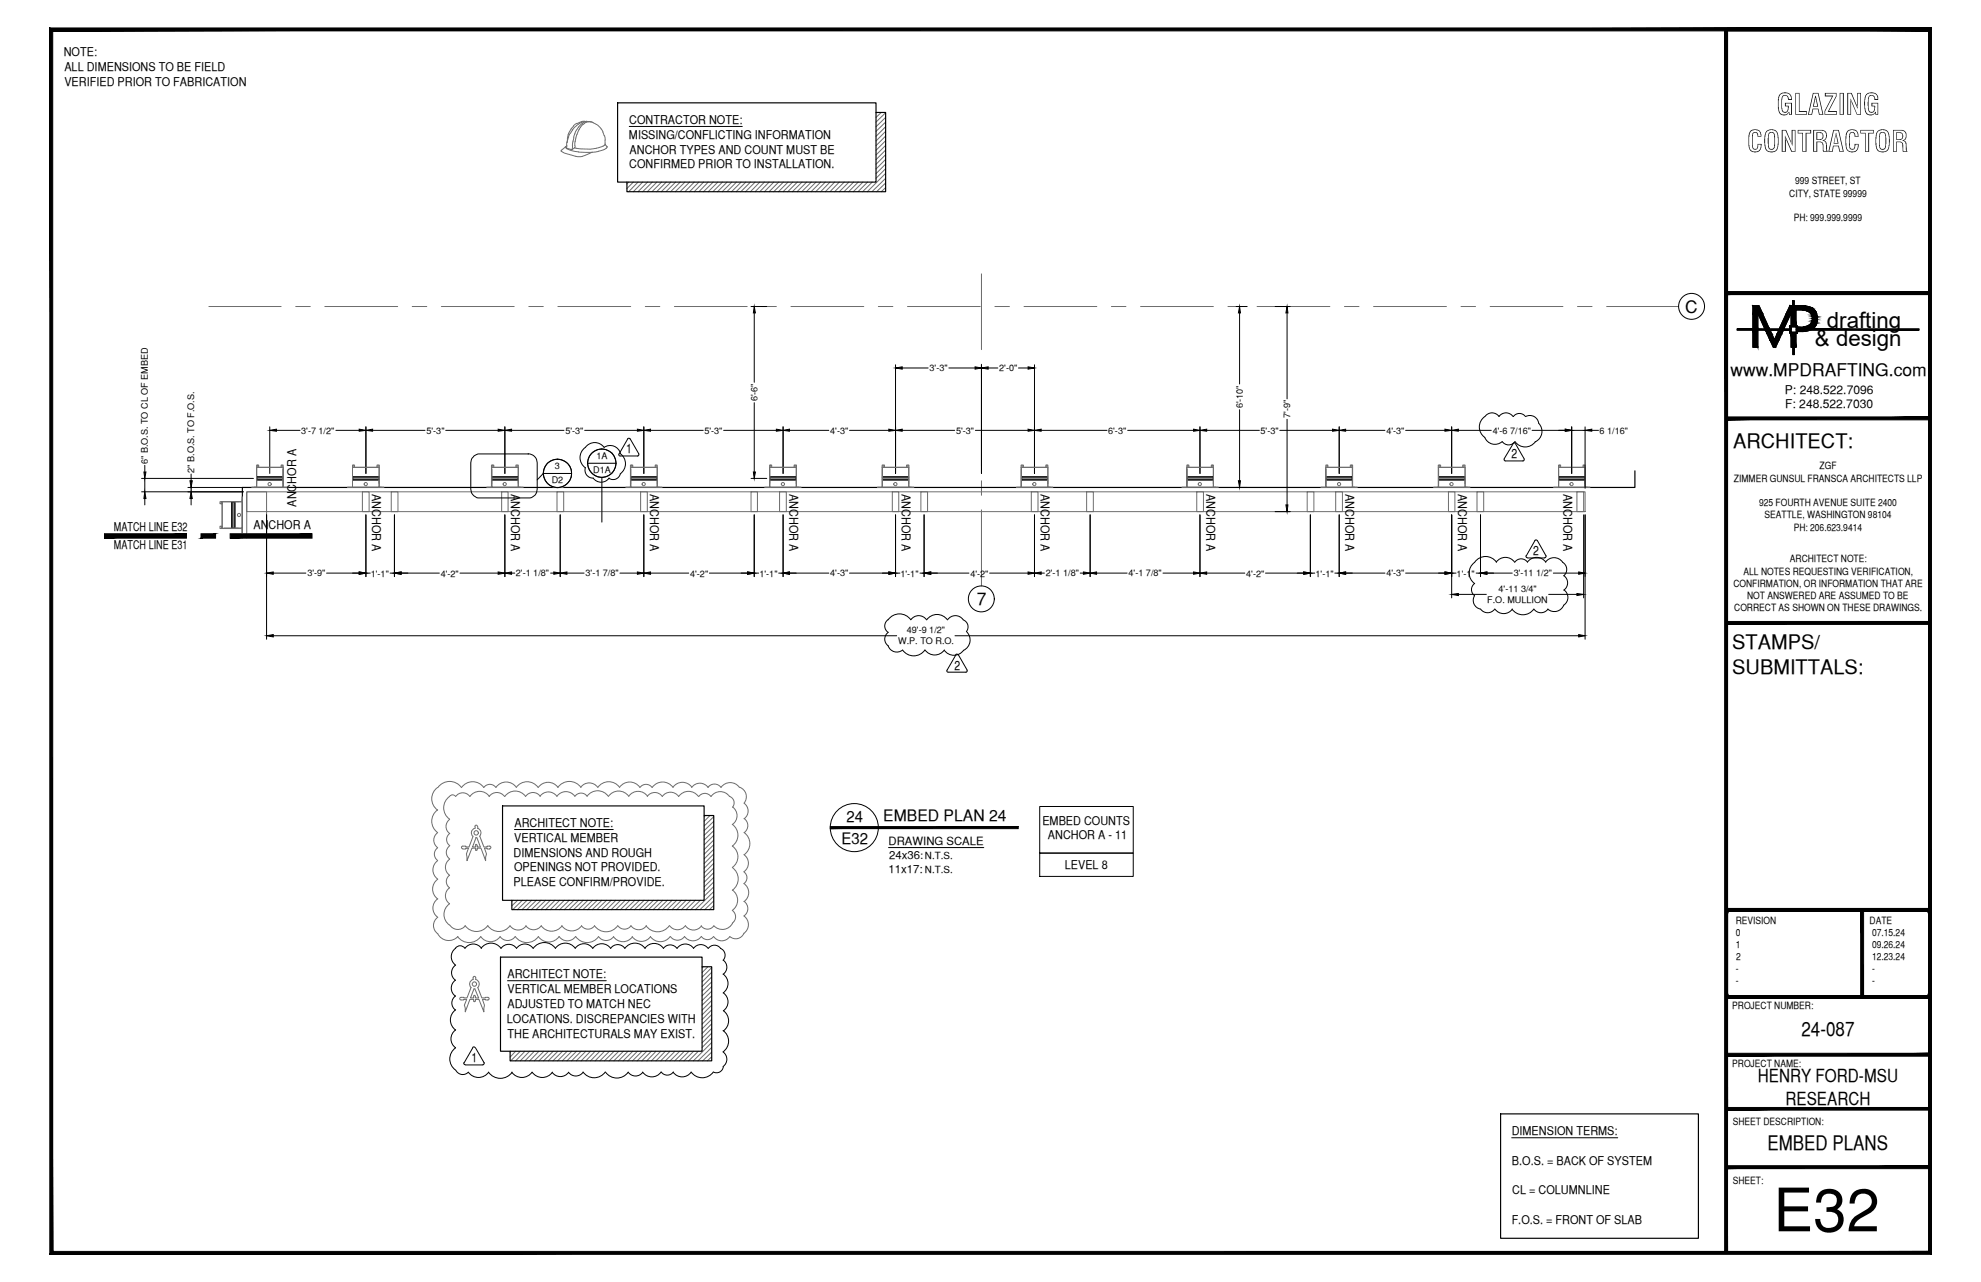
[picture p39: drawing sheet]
<svg xmlns="http://www.w3.org/2000/svg" width="432mm" height="279mm" viewBox="0 0 432 279" stroke-linecap="round" stroke-linejoin="round" font-family="sans-serif">
<defs><g id="words">
<text font-size="13.1" x="386.5" y="268.4">E32</text>
<g font-size="6.3">
<text x="387.2" y="25">GLAZING</text>
<text x="380.8" y="33.1">CONTRACTOR</text>
</g>
<g font-size="4.9">
<text x="398.2" y="71.5">drafting</text>
<text x="395.6" y="75.5">&amp; design</text>
</g>
<g font-size="4.4">
<text x="377.8" y="97.5">ARCHITECT:</text>
<text x="377.6" y="141.5">STAMPS/</text>
<text x="377.6" y="146.9">SUBMITTALS:</text>
<text x="392.7" y="225.8">24-087</text>
<text x="385.3" y="250.7">EMBED PLANS</text>
</g>
<g font-size="3.9">
<text x="383.2" y="235.9">HENRY FORD-MSU</text>
<text x="389.2" y="240.7">RESEARCH</text>
</g>
<g font-size="3.8">
<text x="367.3" y="68.1">C</text>
<text x="377.2" y="82">www.MPDRAFTING.com</text>
<text x="212.9" y="131.9">7</text>
</g>
<g font-size="3.4">
<text x="184.5" y="179.1">24</text>
<text x="192.5" y="178.9">EMBED PLAN 24</text>
<text x="183.5" y="183.9">E32</text>
</g>
<g font-size="2.8">
<text x="136.5" y="98.8">1</text>
<text x="329.4" y="99.9">2</text>
<text x="334.2" y="121">2</text>
<text x="208" y="145.9">2</text>
<text x="102.7" y="231.5">1</text>
</g>
<g font-size="2.6">
<text x="13.9" y="12.3">NOTE:</text>
<text x="14" y="15.5">ALL DIMENSIONS TO BE FIELD</text>
<text x="14" y="18.7">VERIFIED PRIOR TO FABRICATION</text>
<text x="137.2" y="27">CONTRACTOR NOTE:</text>
<text x="137.1" y="30.2">MISSING/CONFLICTING INFORMATION</text>
<text x="137.2" y="33.5">ANCHOR TYPES AND COUNT MUST BE</text>
<text x="137.2" y="36.7">CONFIRMED PRIOR TO INSTALLATION.</text>
<text x="389.1" y="85.8">P: 248.522.7096</text>
<text x="389.1" y="89">F: 248.522.7030</text>
<text x="81.2" y="107.7" transform="rotate(90 81.2 107.7)">ANCHOR A</text>
<text x="111.4" y="107.7" transform="rotate(90 111.4 107.7)">ANCHOR A</text>
<text x="141.7" y="107.7" transform="rotate(90 141.7 107.7)">ANCHOR A</text>
<text x="172.1" y="107.7" transform="rotate(90 172.1 107.7)">ANCHOR A</text>
<text x="196.6" y="107.7" transform="rotate(90 196.6 107.7)">ANCHOR A</text>
<text x="226.9" y="107.7" transform="rotate(90 226.9 107.7)">ANCHOR A</text>
<text x="263" y="107.7" transform="rotate(90 263 107.7)">ANCHOR A</text>
<text x="293.3" y="107.7" transform="rotate(90 293.3 107.7)">ANCHOR A</text>
<text x="317.8" y="107.7" transform="rotate(90 317.8 107.7)">ANCHOR A</text>
<text x="340.8" y="107.7" transform="rotate(90 340.8 107.7)">ANCHOR A</text>
<text x="64.6" y="110.4" transform="rotate(-90 64.6 110.4)">ANCHOR A</text>
<text x="24.8" y="115.8">MATCH LINE E32</text>
<text x="24.8" y="119.7">MATCH LINE E31</text>
<text x="55.2" y="115.3">ANCHOR A</text>
<text x="227.2" y="179.7">EMBED COUNTS</text>
<text x="112.1" y="183.5">VERTICAL MEMBER</text>
<text x="112.1" y="180.2">ARCHITECT NOTE:</text>
<text x="228.4" y="182.9">ANCHOR A - 11</text>
<text x="112" y="186.7">DIMENSIONS AND ROUGH</text>
<text x="112.1" y="189.9">OPENINGS NOT PROVIDED.</text>
<text x="232.1" y="189.4">LEVEL 8</text>
<text x="112" y="193.2">PLEASE CONFIRM/PROVIDE.</text>
<text x="110.6" y="213.2">ARCHITECT NOTE:</text>
<text x="110.6" y="216.4">VERTICAL MEMBER LOCATIONS</text>
<text x="110.6" y="219.6">ADJUSTED TO MATCH NEC</text>
<text x="110.5" y="222.9">LOCATIONS. DISCREPANCIES WITH</text>
<text x="110.6" y="226.1">THE ARCHITECTURALS MAY EXIST.</text>
<text x="329.5" y="247.3">DIMENSION TERMS:</text>
<text x="329.6" y="253.8">B.O.S. = BACK OF SYSTEM</text>
<text x="329.6" y="260.2">CL = COLUMNLINE</text>
<text x="329.5" y="266.7">F.O.S. = FRONT OF SLAB</text>
</g>
<g font-size="2.5">
<text x="193.7" y="184.1">DRAWING SCALE</text>
<text x="193.7" y="190.2">11x17:</text>
<text x="193.8" y="187.1">24x36:</text>
</g>
<g font-size="2.2">
<text x="391.3" y="40.2">999 STREET, ST</text>
<text x="390" y="42.9">CITY, STATE 99999</text>
<text x="391" y="48.2">PH: 999.999.9999</text>
<text x="378" y="105">ZIMMER GUNSUL FRANSCA ARCHITECTS LLP</text>
<text x="396.6" y="102.3">ZGF</text>
<text x="383.4" y="110.3">925 FOURTH AVENUE SUITE 2400</text>
<text x="384.6" y="113">SEATTLE, WASHINGTON 98104</text>
<text x="391" y="115.6">PH: 206.623.9414</text>
<text x="380" y="125.2">ALL NOTES REQUESTING VERIFICATION,</text>
<text x="390.1" y="122.6">ARCHITECT NOTE:</text>
<text x="377.8" y="127.9">CONFIRMATION, OR INFORMATION THAT ARE</text>
<text x="380.8" y="130.6">NOT ANSWERED ARE ASSUMED TO BE</text>
<text x="378" y="133.2">CORRECT AS SHOWN ON THESE DRAWINGS.</text>
<text x="378.3" y="201.3">REVISION</text>
<text x="378.4" y="204">0</text>
<text x="407.5" y="201.3">DATE</text>
<text x="408" y="204">07.15.24</text>
<text x="378.3" y="206.6">1</text>
<text x="378.5" y="209.2">2</text>
<text x="408" y="206.6">09.26.24</text>
<text x="408" y="209.2">12.23.24</text>
<text x="378.4" y="211.9">-</text>
<text x="378.4" y="214.5">-</text>
<text x="408" y="211.9">-</text>
<text x="408" y="214.5">-</text>
<text x="377.6" y="219.9">PROJECT NUMBER:</text>
<text x="377.6" y="232.5">PROJECT NAME:</text>
<text x="377.7" y="245.2">SHEET DESCRIPTION:</text>
<text x="377.7" y="257.9">SHEET:</text>
</g>
<g font-size="2.1">
<text x="201.6" y="187.3">N.T.S.</text>
<text x="201.6" y="190.2">N.T.S.</text>
</g>
<g font-size="2">
<text x="202.6" y="80.9">3'-3&quot;</text>
<text x="217.8" y="80.9">2'-0&quot;</text>
<text x="165.1" y="87.5" transform="rotate(-90 165.1 87.5)">6'-6&quot;</text>
<text x="270.9" y="89" transform="rotate(-90 270.9 89)">6'-10&quot;</text>
<text x="65.7" y="94.5">3'-7 1/2&quot;</text>
<text x="93" y="94.5">5'-3&quot;</text>
<text x="123.3" y="94.5">5'-3&quot;</text>
<text x="153.5" y="94.5">5'-3&quot;</text>
<text x="181" y="94.5">4'-3&quot;</text>
<text x="208.4" y="94.5">5'-3&quot;</text>
<text x="241.6" y="94.5">6'-3&quot;</text>
<text x="274.8" y="94.5">5'-3&quot;</text>
<text x="281.2" y="91.1" transform="rotate(-90 281.2 91.1)">7'-9&quot;</text>
<text x="302.2" y="94.5">4'-3&quot;</text>
<text x="325.4" y="94.5">4'-6 7/16&quot;</text>
<text x="348.7" y="94.5">6 1/16&quot;</text>
<text x="32.3" y="101.2" transform="rotate(-90 32.3 101.2)">6&quot; B.O.S. TO CL OF EMBED</text>
<text x="130" y="100.1">1A</text>
<text x="42.4" y="103.1" transform="rotate(-90 42.4 103.1)">2&quot; B.O.S. TO F.O.S.</text>
<text x="120.3" y="105.3">D2</text>
<text x="121" y="102.3">3</text>
<text x="129.3" y="103.1">D1A</text>
<text x="67" y="125.6">3'-9&quot;</text>
<text x="80.8" y="125.7">1'-1&quot;</text>
<text x="96.1" y="125.7">4'-2&quot;</text>
<text x="112.5" y="125.6">2'-1 1/8&quot;</text>
<text x="127.6" y="125.6">3'-1 7/8&quot;</text>
<text x="150.4" y="125.7">4'-2&quot;</text>
<text x="165.5" y="125.7">1'-1&quot;</text>
<text x="181" y="125.6">4'-3&quot;</text>
<text x="196.3" y="125.7">1'-1&quot;</text>
<text x="211.5" y="125.7">4'-2&quot;</text>
<text x="228" y="125.6">2'-1 1/8&quot;</text>
<text x="246" y="125.6">4'-1 7/8&quot;</text>
<text x="271.7" y="125.7">4'-2&quot;</text>
<text x="286.8" y="125.7">1'-1&quot;</text>
<text x="302.2" y="125.6">4'-3&quot;</text>
<text x="317.5" y="125.7">1'-1&quot;</text>
<text x="329.9" y="125.6">3'-11 1/2&quot;</text>
<text x="324.2" y="131.4">F.O. MULLION</text>
<text x="326.6" y="129">4'-11 3/4&quot;</text>
<text x="195.8" y="140.5">W.P. TO R.O.</text>
<text x="197.7" y="138">49'-9 1/2&quot;</text>
</g>
</g></defs>
<!-- layer: GRID LINES -->
<g fill="none" stroke="#6c6c6c" stroke-width=".22">
<path d="M213.9 59.7v16.5M45.5 66.8h15.8M64.5 66.8h3.1M70.8 66.8h15.9M89.9 66.8h3.1M96.2 66.8h15.9M115.3 66.8h3.1M121.6 66.8h15.9M140.7 66.8h3.1M147 66.8h15.9M166.1 66.8h3.1M172.4 66.8h15.9"/>
<path d="M191.5 66.8h3.1M197.8 66.8h15.9M213.9 79.4v3.1M216.9 66.8h3.1M223.2 66.8h15.9M242.3 66.8h3.1M248.6 66.8h15.9M267.7 66.8h3.1M274 66.8h15.9M293.1 66.8h3.1M299.4 66.8h15.9M318.5 66.8h3.1"/>
<path d="M324.8 66.8h15.9M343.9 66.8h3.1M350.2 66.8h15.7M213.9 85.7v15.9M213.9 104.8v3.1M213.9 111.1v16.6"/>
</g>
<!-- layer: HEAVY_2 -->
<path d="M134.6 22.4h56.3v17.3h-56.3zM190.9 24.5h2.1v17.3h-56.3v-2.1M356.4 102.6v3.6h-303.6v11M109.5 175.6h44v20.6h-44zM153.5 177.7h2.1v20.5h-44v-2M109.1 208.6h43.9v20.5h-43.9zM153 210.7h2.1v20.5h-43.9v-2.1M327.1 242.8h43.1v27.1h-43.1z" fill="none" stroke="#000" stroke-width=".25"/>
<!-- layer: SURROUNDING CONDITIONS -->
<g fill="none" stroke="#6c6c6c" stroke-width=".22">
<path d="M48.2 114.9h.1M48.2 109.5h.1M48.8 115.1h4v-5.8h-4.3v5.8h4.3M51.4 115.1h.6M51.4 109.3h.6M52.8 108.9v.4h-4.9v.5h.5v-.5v5.9v-.5h-.5v.5h4.9v1v-7.9v1M53.8 107.2h291.7v4.3h-291.7zM53.8 117.2v-10h4.3v10M55.9 104.8v.6M56.1 101.6h.1M56.4 101.9v-.6h-.5v4.9h-.5M56.4 101.8l-.5 .1h5.8"/>
<path d="M61.3 101.9v-.6h.4v4.9h1.1h-7.9h1M61.3 101.8h.4M61.5 101.6h.1M61.7 102.2v4h-5.8v-4.3h5.8v4.3M61.7 104.8v.6M76.8 102.2v4h5.8v-4.3h-5.8v4.3M76.8 101.8h.5M76.8 104.8v.6M77.1 101.6h.1M77.3 101.9v-.6h-.5v4.9h-1h7.9h-1M79 107.2h1.5v4.3h-1.5zM82.2 101.9v-.6h.5v4.9h.4"/>
<path d="M82.2 101.8l.5 .1h-5.9M82.4 101.6h.1M82.6 104.8v.6M85.3 107.2h1.4v4.3h-1.4zM107.1 101.8h.5M107.2 102.2v4h5.8v-4.3h-5.8v4.3M107.2 104.8v.6M107.4 101.6h.1M107.6 101.9v-.6h-.5v4.9h-1h7.9h-1M109.3 107.2h1.4v4.3h-1.4zM112.5 101.9v-.6h.5v4.9h.4M112.5 101.8l.5 .1h-5.9"/>
<path d="M112.7 101.6h.1M113 104.8v.6M121.4 107.2h1.5v4.3h-1.5zM137.4 101.8h.5M137.5 102.2v4h5.8v-4.3h-5.8v4.3M137.5 104.8v.6M137.7 101.6h.1M137.9 101.9v-.6h-.5v4.9h-1h7.9h-1M139.6 107.2h1.5v4.3h-1.5zM142.8 101.9v-.6h.5v4.9h.4M142.8 101.8l.5 .1h-5.9M143 101.6h.1"/>
<path d="M143.3 104.8v.6M163.7 107.2h1.4v4.3h-1.4zM167.8 102.2v4h5.7v-4.3h-5.7v4.3M167.8 101.8h.4M167.8 104.8v.6M168 101.6h.1M168.2 101.9v-.6h-.4v4.9h-1.1h7.9h-1M169.9 107.2h1.5v4.3h-1.5zM173.1 101.9v-.6h.5v4.9h.5M173.1 101.8l.5 .1h-5.8M173.4 101.6h.1M173.5 104.8v.6"/>
<path d="M192.3 101.8h.5M192.3 102.2v4h5.8v-4.3h-5.8v4.3M192.3 104.8v.6M192.5 101.6h.1M192.8 101.9v-.6h-.5v4.9h-1h7.9h-1.1M194.5 107.2h1.4v4.3h-1.4zM197.6 101.9v-.6h.5v4.9h.5M197.6 101.8l.5 .1h-5.8M197.9 101.6h.1M198.1 104.8v.6M200.7 107.2h1.5v4.3h-1.5zM222.6 101.8h.5"/>
<path d="M222.6 102.2v4h5.8v-4.3h-5.8v4.3M222.6 104.8v.6M222.8 101.6h.1M223.1 101.9v-.6h-.5v4.9h-1h7.9h-1.1M224.8 107.2h1.5v4.3h-1.5zM228 101.9v-.6h.4v4.9h.5M228 101.8l.4 .1h-5.8M228.2 101.6h.1M228.4 104.8v.6M236.9 107.2h1.4v4.3h-1.4zM258.7 102.2v4h5.8v-4.3h-5.8v4.3M258.7 101.8h.4"/>
<path d="M258.7 104.8v.6M258.9 101.6h.1M259.1 101.9v-.6h-.4v4.9h-1.1h8h-1.1M260.9 107.2h1.4v4.3h-1.4zM264 101.9v-.6h.5v4.9h.4M264 101.8l.5 .1h-5.8M264.3 101.6h.1M264.5 104.8v.6M284.9 107.2h1.5v4.3h-1.5zM289 102.2v4h5.8v-4.3h-5.8v4.3M289 101.8h.4M289 104.8v.6"/>
<path d="M289.2 101.6h.1M289.4 101.9v-.6h-.4v4.9h-1.1h7.9h-1M291.1 107.2h1.5v4.3h-1.5zM294.3 101.9v-.6h.5v4.9h.5M294.3 101.8l.5 .1h-5.8M294.6 101.6h.1M294.8 104.8v.6M313.5 101.8h.5M313.6 102.2v4h5.7v-4.3h-5.7v4.3M313.6 104.8v.6M313.8 101.6h.1M314 101.9v-.6h-.5v4.9h-1h7.9h-1.1"/>
<path d="M315.7 107.2h1.4v4.3h-1.4zM318.8 101.9v-.6h.5v4.9h.5M318.8 101.8l.5 .1h-5.8M319.1 101.6h.1M319.3 104.8v.6M321.9 107.2h1.5v4.3h-1.5zM339.7 102.2v4h5.8v-4.3h-5.8v4.3M339.7 101.8h.5M339.7 104.8v.6M339.9 101.6h.1M340.2 101.9v-.6h-.5v4.9h-1.1h8h-1.1M343.7 107.2h1.5v4.3h-1.5z"/>
<path d="M345.1 101.9v-.6h.4v4.9h.4M345.1 101.8l.4 .1h-5.8M345.3 101.6h.1M345.5 104.8v.6M95.4 176.5a3 3 0 0 0 0 4.9 2.03 2.03 0 0 0 0 3.3M95.4 171.6a3 3 0 0 0 0 5M98 178.6a1.87 1.87 0 0 0 0 3.1M99.3 173.6l-.7-.4a3 3 0 0 0-.6 5.3M99.3 173.6a1.87 1.87 0 0 1 3.1 0M102.4 173.6a2.57 2.57 0 0 1 4.3 0M106.6 173.6a2.06 2.06 0 0 1 3.4 0M108.1 171.6a1.62 1.62 0 0 0-2.7 0 2.95 2.95 0 0 0-4.8 0 3.2 3.2 0 0 0-5.2 0"/>
<path d="M108.1 171.6a2.68 2.68 0 0 1 4.4 0 2.89 2.89 0 0 1 4.8 0M110 173.6a2.76 2.76 0 0 1 4.6 0M114.6 173.5a1.94 1.94 0 0 1 3.2 0M117.3 171.6a2.64 2.64 0 0 1 4.3 0M121.6 171.6a3.1 3.1 0 0 1 5 0M125.3 173.5a2.38 2.38 0 0 0-3.9 0 2.27 2.27 0 0 0-3.7 .1M125.3 173.5a1.62 1.62 0 0 1 2.7 0M128 173.5a2.83 2.83 0 0 1 4.6 0M139.5 171.6a2.7 2.7 0 0 0-4.5 0 2.9 2.9 0 0 0-4.7 0 2.28 2.28 0 0 0-3.7 0M139.5 171.6a1.62 1.62 0 0 1 2.6 0M141.1 173.6a2 2 0 0 1 3.3 0M141.2 173.5a2.51 2.51 0 0 0-4.2 0 2.7 2.7 0 0 0-4.4 .1"/>
<path d="M142.2 171.6a2.76 2.76 0 0 1 4.5 0M146.7 171.6a2.51 2.51 0 0 1 4.1 0M150.8 171.6a2.19 2.19 0 0 1 3.6 0M152.2 173.6a2.64 2.64 0 0 0-4.3 0 2.18 2.18 0 0 0-3.5 0M152.3 173.6a1.62 1.62 0 0 1 2.7 0M155 173.6a2.46 2.46 0 0 1 4 0 1.49 1.49 0 0 1 .7 2.3M159.6 179.7a2.89 2.89 0 0 1 0 4.7M159.7 175.9a2.32 2.32 0 0 1 0 3.8M161.2 171.6a2.44 2.44 0 0 0-4 0 1.76 1.76 0 0 0-2.9 0M161.2 171.6a2.19 2.19 0 0 1 1 3.4M162.2 175.1a2.06 2.06 0 0 1 0 3.3M162.2 178.4a1.87 1.87 0 0 1 0 3.1"/>
<path d="M95.4 184.8a1.68 1.68 0 0 0 0 2.7M95.4 187.6a2.44 2.44 0 0 0 0 4 2.68 2.68 0 0 0 0 4.3M95.4 195.9a2.44 2.44 0 0 0 0 4M95.4 199.9a2.19 2.19 0 0 0 0 3.6M98 187.3a2.13 2.13 0 0 0 0 3.5 1.67 1.67 0 0 0 0 2.7 2.12 2.12 0 0 0 0 3.5 2.82 2.82 0 0 0 0 4.6M98 184.3a1.75 1.75 0 0 0 0 2.9M98 181.6a1.62 1.62 0 0 0 0 2.7M159.6 189.1a2.98 2.98 0 0 1 0 4.9 2.72 2.72 0 0 1 0 4.4 1.68 1.68 0 0 1 0 2.8M159.6 184.4a2.83 2.83 0 0 1 0 4.6M162.2 190a1.59 1.59 0 0 1 0 2.6 2.38 2.38 0 0 1 0 3.9M162.2 196.4a1.92 1.92 0 0 1-.1 3.2 2.32 2.32 0 0 1 0 3.8M162.2 181.4a2.93 2.93 0 0 1 0 4.9 2.25 2.25 0 0 1 0 3.7"/>
<path d="M95.4 203.5a2.7 2.7 0 0 0 4.4 .6M98 201.6a2.06 2.06 0 0 0 3.4 .2M99.7 204.1a3.1 3.1 0 0 0 5.1 0 2.56 2.56 0 0 0 4.2 0 2.01 2.01 0 0 0 3.3 0 3.1 3.1 0 0 0 5.1 0M101.4 201.7a3 3 0 0 0 4.9 0 2.94 2.94 0 0 0 4.9 .1M111.2 201.8a2.13 2.13 0 0 0 3.5 0M114.6 201.7a2.06 2.06 0 0 0 3.4 0M118 201.8a2.76 2.76 0 0 0 4.5 0M122.5 201.8a2.64 2.64 0 0 0 4.3 0M125.5 204.1a2.2 2.2 0 0 1-3.6 0 2.76 2.76 0 0 1-4.6 0M126.7 201.8a1.75 1.75 0 0 0 2.9 0M129.6 201.8a3.1 3.1 0 0 0 5 0M133.7 204.2a2.51 2.51 0 0 0 4.1 0"/>
<path d="M133.8 204.1a2.03 2.03 0 0 1-3.3 0 3 3 0 0 1-5 0M140.8 201.8a3.1 3.1 0 0 0 5.1 0M140.9 201.7a2.06 2.06 0 0 1-3.4 .1 1.75 1.75 0 0 1-2.8 0M145.9 201.7a2.13 2.13 0 0 0 3.5 0M146.1 204.1a2.61 2.61 0 0 1-4.3 0 2.44 2.44 0 0 1-4 0M146.1 204.1a1.87 1.87 0 0 0 3.1 0M149.2 204.1a2.25 2.25 0 0 0 3.7 0 1.61 1.61 0 0 0 2.6 0M149.4 201.8a2.13 2.13 0 0 0 3.5 0M152.8 201.8a1.68 1.68 0 0 0 2.8 0M155.6 204.1a2.13 2.13 0 0 0 3.5 0M159.7 201.2a2.51 2.51 0 0 1-4.1 .6M162.2 203.4a1.94 1.94 0 0 1-3.1 .7"/>
<circle cx="52.1" cy="112.2" r=".35"/>
<circle cx="58.8" cy="105.5" r=".35"/>
<circle cx="79.7" cy="105.5" r=".35"/>
<circle cx="110" cy="105.5" r=".35"/>
<circle cx="140.3" cy="105.5" r=".35"/>
<circle cx="170.7" cy="105.5" r=".35"/>
<circle cx="195.2" cy="105.5" r=".35"/>
<circle cx="225.5" cy="105.5" r=".35"/>
<circle cx="261.5" cy="105.5" r=".35"/>
<circle cx="291.9" cy="105.5" r=".35"/>
<circle cx="316.4" cy="105.5" r=".35"/>
<circle cx="342.6" cy="105.5" r=".35"/>
</g>
<!-- layer: DIM -->
<g fill="none" stroke="#000" stroke-width=".22">
<path d="M163.7 66.8h3.4M164.4 68.2v15.1M195.2 79.5v23.7M213.9 79.5v23.7M225.5 79.5v23.7M269.4 66.8h2.4M270.2 68.2v15.5M277.9 66.8h3.3M280.5 68.2v18.7M58.8 93v10.2M60.3 93.8h5.1M73.2 93.8h5.1"/>
<path d="M79.8 93v10.2M81.2 93.8h11.4M97.2 93.8h11.4M110 93v10.2M111.5 93.8h11.4M127.4 93.8h11.5M140.3 93v10.2M141.8 93.8h11.5M157.7 93.8h11.5M164.4 87.8v15.1M170.7 93v10.2M172.1 93.8h8.6"/>
<path d="M185.2 93.8h8.5M196.7 80.2h5.6M196.7 93.8h11.4M206.8 80.2h5.7M212.6 93.8h11.5M215.4 80.2h2.1M222 80.2h2.1M226.9 93.8h14.4M245.8 93.8h14.4M261.6 93v10.2M263 93.8h11.5M270.2 89.3v15.5"/>
<path d="M279 93.8h11.4M280.5 91.4v18.6M291.9 93v10.2M293.3 93.8h8.6M306.4 93.8h8.6M316.4 93v10.2M317.9 93.8h7.2M333.9 93.8h7.3M342.6 93v10.2M342.6 93.8h2.9M345.5 93v13.4M347 93.8h1.4"/>
<path d="M30.9 107.2h22.1M30.9 104.3h24.3M31.6 101.4v1.5M31.6 104.3v2.9M31.6 108.6v1.4M41 106.2h12M41.7 103.3v1.5M41.7 106.2v1M41.7 108.6v1.4M58.1 112.2v27.1M79.8 112.2v13.5M86 112.2v13.5"/>
<path d="M110 112.2v13.5M122.1 112.2v13.5M140.3 112.2v13.5M163.7 104.3h3.4M164.4 112.2v13.5M170.7 112.2v13.5M195.2 112.2v13.5M201.4 112.2v13.5M225.5 112.2v13.5M237.6 112.2v13.5M261.6 112.2v13.5M269.4 106.2h2.4"/>
<path d="M277.9 111.5h3.3M285.6 112.2v13.5M291.9 112.2v13.5M316.4 112.2v18.1M322.7 112.2v13.5M345.2 112.2v18.1M345.5 112.2v27.1M59.6 124.9h7.1M59.6 138.6h135.9M71.2 124.9h7.1M79.8 124.9h.9M85 124.9h1"/>
<path d="M87.4 124.9h8.4M100.3 124.9h8.3M111.5 124.9h.7M120 124.9h.7M123.6 124.9h3.7M135.1 124.9h3.8M141.8 124.9h8.3M154.6 124.9h8.3M164.4 124.9h1M169.7 124.9h1M172.1 124.9h8.6M185.2 124.9h8.5"/>
<path d="M195.2 124.9h1M200.5 124.9h.9M202.9 124.9h8.3M208.2 138.6h135.9M215.7 124.9h8.4M226.9 124.9h.7M235.5 124.9h.7M239 124.9h6.7M253.5 124.9h6.7M263 124.9h8.3M275.8 124.9h8.4M285.6 124.9h1"/>
<path d="M291 124.9h.9M293.3 124.9h8.6M306.4 124.9h8.6M316.4 124.9h1M317.9 129.5h6.1M321.8 124.9h.9M324.1 124.9h5.5M337.6 129.5h6.1M338.6 124.9h5.5"/>
</g>
<g fill="#000" stroke="#000" stroke-width=".22">
<path d="M164.4 66.8l.3 1.4h-.5zM195.2 80.2l1.5-.3v.6zM212.5 79.9l1.4 .3-1.4 .3zM213.9 80.2l1.5-.3v.6zM224.1 79.9l1.4 .3-1.4 .3zM270.2 66.8l.2 1.4h-.5zM280.5 66.8l.2 1.4h-.4zM58.8 93.8l1.5-.3v.5zM78.3 93.5l1.5 .3-1.5 .2zM79.8 93.8l1.4-.3v.5zM108.6 93.5l1.4 .3-1.4 .2zM110 93.8l1.5-.3v.5z"/>
<path d="M138.9 93.5l1.4 .3-1.4 .2zM140.3 93.8l1.5-.3v.5zM169.2 93.5l1.5 .3-1.5 .2zM170.7 93.8l1.4-.3v.5zM193.7 93.5l1.5 .3-1.5 .2zM195.2 93.8l1.5-.3v.5zM224.1 93.5l1.4 .3-1.4 .2zM225.5 93.8l1.4-.3v.5zM260.2 93.5l1.4 .3-1.4 .2zM261.6 93.8l1.4-.3v.5zM290.4 93.5l1.5 .3-1.5 .2zM291.9 93.8l1.4-.3v.5z"/>
<path d="M315 93.5l1.4 .3-1.4 .2zM316.4 93.8l1.5-.3v.5zM341.2 93.5l1.4 .3-1.4 .2zM345.5 93.8l1.5-.3v.5zM31.6 107.2l.2 1.4h-.4zM31.4 102.9h.4l-.2 1.4zM41.7 107.2l.2 1.4h-.5zM41.4 104.8h.5l-.2 1.4zM164.2 102.9h.5l-.3 1.4zM269.9 104.8h.5l-.2 1.4zM280.3 110h.4l-.2 1.5zM58.1 124.9l1.5-.2v.5z"/>
<path d="M58.1 138.6l1.5-.3v.5zM78.3 124.7l1.5 .2-1.5 .3zM86 124.9l1.4-.2v.5zM108.6 124.7l1.4 .2-1.4 .3zM110 124.9l1.5-.2v.5zM120.7 124.7l1.4 .2-1.4 .3zM122.1 124.9l1.5-.2v.5zM138.9 124.7l1.4 .2-1.4 .3zM140.3 124.9l1.5-.2v.5zM162.9 124.7l1.5 .2-1.5 .3zM170.7 124.9l1.4-.2v.5zM193.7 124.7l1.5 .2-1.5 .3z"/>
<path d="M201.4 124.9l1.5-.2v.5zM224.1 124.7l1.4 .2-1.4 .3zM225.5 124.9l1.4-.2v.5zM236.2 124.7l1.4 .2-1.4 .3zM237.6 124.9l1.4-.2v.5zM260.2 124.7l1.4 .2-1.4 .3zM261.6 124.9l1.4-.2v.5zM284.2 124.7l1.4 .2-1.4 .3zM291.9 124.9l1.4-.2v.5zM315 124.7l1.4 .2-1.4 .3zM316.4 129.5l1.5-.2v.5zM322.7 124.9l1.4-.2v.5z"/>
<path d="M343.7 129.3l1.5 .2-1.5 .3zM344.1 124.7l1.4 .2-1.4 .3zM344.1 138.3l1.4 .3-1.4 .2z"/>
</g>
<!-- layer: SYMBOLS -->
<path d="M181 180.1v.5l40.9-.5zM181 180.6l40.9-.5v.5z" fill="#000" stroke="#000" stroke-width=".22"/>
<g fill="none" stroke="#000" stroke-width=".22">
<path d="M103.3 99.4l.9-.5h10.9a1.93 1.93 0 0 1 2 1.9v5.8a1.84 1.84 0 0 1-2 1.9h-10.5a1.93 1.93 0 0 1-2-1.9v-5.8l.3-.9zM124.6 103.2h-6.2l-1.3 1.4M128.1 101h6.2M131.2 104v9.8"/>
<circle cx="121.5" cy="103.2" r="3.1"/>
<circle cx="131.2" cy="100.9" r="3.1"/>
<circle cx="186.2" cy="180.4" r="5.2"/>
</g>
<!-- layer: MEDIUM_2 -->
<path d="M22.8 116.3v1M193.7 184.7h20.7" fill="none" stroke="#000" stroke-width=".22"/>
<!-- layer: NOTES -->
<path d="M137.2 27.6h24.6M226.6 175.8h20.4v10.1h-20.4zM112.1 180.8h21.6M226.6 185.9h20.4v5.1h-20.4zM110.6 213.7h21.5M329.5 248h23.1" fill="none" stroke="#000" stroke-width=".22"/>
<!-- layer: LIGHT_1 -->
<g fill="none" stroke="#6c6c6c" stroke-width=".22">
<path d="M122.3 32.9l.6 .4M122.4 32.7v.3M122.9 33.3l2.7 .8M123.3 31.9l.3 .5M123.5 31v.8M123.6 32.4l.9 .4M123.6 31.8l-.2 .5 1.3 .3 .6-.5v-.3M123.6 31.7l-1.2 1.1M123.7 30.3l-.1 .8M123.8 29.4l-.1 .9M124 29.8l-.4 1.2M124.1 28.7l-.3 .7"/>
<path d="M124.3 29.1l-.4 .7M124.5 28.1l-.4 .7M124.6 32.8l1.5 .3M124.8 32.3l-.1 .3M124.8 31.7v.5M124.8 28.3l-.5 .8M125 27.5l-.5 .6M125.1 30l-.3 1.7M125.3 29.1l-.3 .9M125.4 30.8l-.1 .9M125.4 27.6l-.6 .7M125.5 30.1l-.1 .7"/>
<path d="M125.5 34.1h1.4M125.7 28.3l-.4 .8M125.7 29.3l-.2 .8M125.7 26.9l-.7 .5M126.1 27.6l-.4 .7M126.5 27.2l-.4 .5M126.7 26.6l-.9 .3M126.8 27.4l-.5 .7-.5 1.2M127.1 27.1l-.3 .2M127.4 26.5l-1.1 .4-.8 .7M127.4 26.9l-.4 .3M127.4 26.5h1.1"/>
<path d="M127.4 26.4l-.7 .1M127.6 26.6l-1 .6M127.9 26.4l-.4 .1M128.2 26.6l-.8 .2M128.5 26.5l.8 .2M128.8 26.6h-.5M128.8 26.6h.3M129.1 33.2l-2.2 .9M129.3 26.8a3.7 3.7 0 0 1 2.1 2M130.5 33l-1.4 .2-3-.1M131.4 28.8l.3 .8M131.5 31.9l-.8 .2a10.2 10.2 0 0 1-5.3 .2l-.2-.1"/>
<path d="M131.7 32.6l-1.3 .3M131.8 29.5l.1 1M131.8 31.6l-.3 .2M131.9 30.5v1M131.9 31.4l.1 .2M131.9 31.5l-.1 .2M132 31.6l.3 .4M132.3 32.1l-.6 .5M137 39.7l-.3 .4M138 39.7l-1.3 1.4M139.1 39.7l-2.1 2.1M140.1 39.7l-2.1 2.1"/>
<path d="M141.2 39.7l-2.1 2.1M142.2 39.7l-2.1 2.1M143.2 39.7l-2.1 2.1M144.2 39.7l-2.1 2.1M145.2 39.7l-2.1 2.1M146.2 39.7l-2.1 2.1M147.3 39.7l-2.1 2.1M148.3 39.7l-2.1 2.1M149.3 39.7l-2.1 2.1M150.3 39.7l-2.1 2.1M151.3 39.7l-2 2.1M152.3 39.7l-2 2.1"/>
<path d="M153.4 39.7l-2.1 2.1M154.4 39.7l-2.1 2.1M155.4 39.7l-2 2.1M156.5 39.7l-2.1 2.1M157.5 39.7l-2.1 2.1M158.5 39.7l-2.1 2.1M159.5 39.7l-2.1 2.1M160.5 39.7l-2.1 2.1M161.5 39.7l-2.1 2.1M162.6 39.7l-2.1 2.1M163.6 39.7l-2.1 2.1M164.6 39.7l-2.1 2.1"/>
<path d="M165.6 39.7l-2 2.1M166.6 39.7l-2 2.1M167.6 39.7l-2 2.1M168.7 39.7l-2.1 2.1M169.7 39.7l-2.1 2.1M170.8 39.7l-2.1 2.1M171.8 39.7l-2.1 2.1M172.8 39.7l-2.1 2.1M173.8 39.7l-2.1 2.1M174.8 39.7l-2.1 2.1M175.8 39.7l-2.1 2.1M176.8 39.7l-2 2.1"/>
<path d="M177.9 39.7l-2.1 2.1M178.9 39.7l-2.1 2.1M179.9 39.7l-2.1 2.1M180.9 39.7l-2 2.1M181.9 39.7l-2 2.1M182.9 39.7l-2 2.1M184 39.7l-2.1 2.1M185 39.7l-2.1 2.1M186.1 39.7l-2.1 2.1M187.1 39.7l-2.1 2.1M188.1 39.7l-2.1 2.1M189.1 39.7l-2.1 2.1"/>
<path d="M190.1 39.7l-2.1 2.1M191.1 24.5l-.2 .1M192.1 24.5l-1.2 1.1M193 24.6l-2.1 2M193 25.6l-2.1 2M193 26.6l-2.1 2M193 27.6l-2.1 2.1M193 28.6l-2.1 2.1M193 29.7l-2.1 2M193 30.7l-2.1 2.1M193 31.7l-2.1 2.1M193 32.7l-2.1 2.1"/>
<path d="M193 33.7l-2.1 2.1M193 34.7l-2.1 2.1M193 35.8l-2.1 2M193 36.8l-2.1 2.1M193 37.8l-4 4M193 38.9l-2.9 2.9M193 39.9l-1.9 1.9M193 40.9l-.9 .9M153.7 177.7l-.2 .3M154.7 177.7l-1.2 1.3M155.6 178l-2.1 2M155.6 179l-2.1 2"/>
<path d="M100.9 184.4l-.3 .3 .3 .3M100.9 185l1.2-.2-.4 1.3 .1 1.5 1.1-2.8h.8v.4M103.1 182.2l-.9 2.4-1.3-.2M103.5 180.5a1.05 1.05 0 0 0-.4 1.8M103.5 180.1l.3-.3 .3 .3M103.6 180.1v.4M103.6 184.2l.2-.2 .1 .2M103.6 185.2l.2 .2 .1-.2M103.7 182.6h.2M103.8 182.6l-.8 2h.7v-.4M103.9 182.6l.8 2h-.7v-.4M104.1 180.5a1.05 1.05 0 0 1 .4 1.8"/>
<path d="M104.1 180.1v.4M104.6 182.2l.9 2.4 1.2-.2M106.7 184.4l.3 .3-.3 .3M106.7 185l-1.1-.2 .4 1.3-.1 1.5-1.1-2.8h-.8v.4M111.8 196.2l-.2 .2M112.8 196.2l-1.2 1.2M113.9 196.2l-2.1 2M114.9 196.2l-2.1 2M115.9 196.2l-2.1 2M116.9 196.2l-2.1 2M117.9 196.2l-2.1 2M118.9 196.2l-2.1 2"/>
<path d="M120 196.2l-2.1 2M121 196.2l-2.1 2M122 196.2l-2 2M123 196.2l-2 2M124.1 196.2l-2.1 2M125.1 196.2l-2.1 2M126.1 196.2l-2.1 2M127.1 196.2l-2.1 2M128.1 196.2l-2.1 2M129.2 196.2l-2.1 2M130.2 196.2l-2.1 2M131.2 196.2l-2.1 2"/>
<path d="M132.2 196.2l-2.1 2M133.2 196.2l-2.1 2M134.2 196.2l-2 2M135.3 196.2l-2.1 2M136.3 196.2l-2.1 2M137.3 196.2l-2 2M138.4 196.2l-2.1 2M139.4 196.2l-2.1 2M140.4 196.2l-2.1 2M141.4 196.2l-2.1 2M142.4 196.2l-2.1 2M143.4 196.2l-2 2"/>
<path d="M144.5 196.2l-2.1 2M145.5 196.2l-2.1 2M146.5 196.2l-2.1 2M147.5 196.2l-2.1 2M148.5 196.2l-2 2M149.5 196.2l-2 2M150.6 196.2l-2.1 2M151.6 196.2l-2.1 2M152.7 196.2l-2.1 2M155.6 180l-2.1 2.1M155.6 181l-2.1 2.1M155.6 182.1l-2.1 2"/>
<path d="M155.6 183.1l-2.1 2.1M155.6 184.1l-2.1 2.1M155.6 185.1l-2.1 2.1M155.6 186.1l-2.1 2.1M155.6 187.1l-2.1 2.1M155.6 188.2l-2.1 2M155.6 189.2l-2.1 2.1M155.6 190.2l-2.1 2.1M155.6 191.2l-2.1 2.1M155.6 192.2l-2.1 2.1M155.6 193.3l-2.1 2M155.6 194.3l-4 3.9"/>
<path d="M155.6 195.3l-3 2.9M155.6 196.3l-2 1.9M155.6 197.4l-1 .8M100.5 217.4l-.3 .2 .3 .3M100.5 217.9l1.2-.1-.5 1.3 .2 1.4 1-2.7h.9v.4M102.7 215.2l-.9 2.3-1.3-.1M103.1 213.5a1.05 1.05 0 0 0-.4 1.7M103.1 213.1l.3-.3 .3 .3M103.1 213.1v.4M103.3 218.2l.1 .1 .2-.1M103.5 215.5l.8 2h-.7v-.4M103.5 215.5h-.2l-.7 2h.7v-.5l.3 .1"/>
<path d="M103.7 213.1v.4M103.7 213.5a1.05 1.05 0 0 1 .4 1.7M104.1 215.2l.9 2.3 1.4-.1M106.3 217.4l.3 .2-.3 .3M106.4 217.9l-1.2-.1 .4 1.3-.1 1.4-1.1-2.7h-.8v.4M153.3 210.7l-.3 .2M154.3 210.7l-1.3 1.3M155.1 210.9l-2.1 2.1M155.1 211.9l-2.1 2.1M155.1 212.9l-2.1 2.1M155.1 214l-2.1 2M155.1 215l-2.1 2"/>
<path d="M155.1 216l-2.1 2.1M155.1 217l-2.1 2.1M155.1 218.1l-2.1 2.1M155.1 219.1l-2.1 2.1M111.4 229.1l-.2 .3M112.4 229.1l-1.2 1.3M113.4 229.1l-2.1 2.1M114.4 229.1l-2 2.1M115.4 229.1l-2 2.1M116.5 229.1l-2.1 2.1M117.5 229.1l-2.1 2.1M118.6 229.1l-2.1 2.1"/>
<path d="M119.6 229.1l-2.1 2.1M120.6 229.1l-2.1 2.1M121.6 229.1l-2.1 2.1M122.6 229.1l-2.1 2.1M123.6 229.1l-2.1 2.1M124.7 229.1l-2.1 2.1M125.7 229.1l-2.1 2.1M126.7 229.1l-2.1 2.1M127.7 229.1l-2.1 2.1M128.7 229.1l-2 2.1M129.7 229.1l-2 2.1M130.7 229.1l-2 2.1"/>
<path d="M131.8 229.1l-2.1 2.1M132.8 229.1l-2.1 2.1M133.9 229.1l-2.1 2.1M134.9 229.1l-2.1 2.1M135.9 229.1l-2.1 2.1M136.9 229.1l-2.1 2.1M137.9 229.1l-2.1 2.1M138.9 229.1l-2.1 2.1M140 229.1l-2.1 2.1M141 229.1l-2.1 2.1M142 229.1l-2.1 2.1M143 229.1l-2 2.1"/>
<path d="M144 229.1l-2 2.1M145 229.1l-2 2.1M146 229.1l-2 2.1M147.1 229.1l-2.1 2.1M148.1 229.1l-2.1 2.1M149.2 229.1l-2.1 2.1M150.2 229.1l-2.1 2.1M151.2 229.1l-2.1 2.1M152.2 229.1l-2.1 2.1M155.1 220.1l-2.1 2.1M155.1 221.1l-2.1 2.1M155.1 222.1l-2.1 2.1"/>
<path d="M155.1 223.1l-2.1 2.1M155.1 224.2l-2.1 2.1M155.1 225.2l-2.1 2.1M155.1 226.2l-2.1 2.1M155.1 227.2l-4 4M155.1 228.3l-3 2.9M155.1 229.3l-1.9 1.9M155.1 230.3l-.9 .9"/>
<circle cx="103.8" cy="181.5" r=".48"/>
<circle cx="103.4" cy="214.5" r=".48"/>
</g>
<!-- layer: MEDIUM_2 -->
<g fill="#000" stroke="#000" stroke-width=".22">
<path d="M22.8 117.3h17.8v-1zM22.8 116.3h17.8l-17.8 1z"/>
<path d="M43.8 117.3h3.2v-1zM43.8 116.3h3.2l-3.2 1z"/>
<path d="M50.2 117.3h17.8v-1zM50.2 116.3h17.8l-17.8 1z"/>
</g>
<!-- layer: GRID LINES -->
<g fill="none" stroke="#000" stroke-width=".22">
<circle cx="368.7" cy="66.8" r="2.83"/>
<circle cx="213.9" cy="130.5" r="2.83"/>
</g>
<!-- layer: Schiene -->
<g fill="none" stroke="#000" stroke-width=".22">
<path d="M50.5 109.4h.7v5.7h-.7zM50.7 109.4v5.7M51.1 109.4v5.7M56 103.9h5.7v.7h-5.7zM56 104.5h5.7M56 104.1h5.7M76.9 103.9h5.7v.7h-5.7zM76.9 104.5h5.7M76.9 104.1h5.7M107.2 103.9h5.7v.7h-5.7zM107.2 104.5h5.7M107.2 104.1h5.7"/>
<path d="M137.5 103.9h5.7v.7h-5.7zM137.5 104.5h5.7M137.5 104.1h5.7M167.8 103.9h5.7v.7h-5.7zM167.8 104.5h5.7M167.8 104.1h5.7M192.3 103.9h5.8v.7h-5.8zM192.3 104.5h5.8M192.3 104.1h5.8M222.7 103.9h5.6v.7h-5.6zM222.7 104.5h5.6M222.7 104.1h5.6"/>
<path d="M258.8 103.9h5.6v.7h-5.6zM258.8 104.5h5.6M258.8 104.1h5.6M289.1 103.9h5.6v.7h-5.6zM289.1 104.5h5.6M289.1 104.1h5.6M313.6 103.9h5.7v.7h-5.7zM313.6 104.5h5.7M313.6 104.1h5.7M339.8 103.9h5.6v.7h-5.6zM339.8 104.5h5.6M339.8 104.1h5.6"/>
</g>
<!-- layer: SYMBOLS -->
<path d="M131.2 97.9l.8 .1M121.5 100.1l.8 .1" fill="none" stroke="#fff" stroke-width=".22"/>
<g fill="#fff" stroke="#fff" stroke-width=".22">
<path d="M120 105.9l1.5 .4zM120 105.9l2.3 .3-.8 .1zM119.3 105.3l.7 .6 2.3 .3zM119.3 105.3l3.8 .6-.8 .3zM118.9 104.7l.4 .6 3.8 .6zM118.9 104.7l4.8 .6-.6 .6zM118.6 103.9l.3 .8 4.8 .6zM118.6 103.9l5.6 .8-.5 .6zM118.4 103.2l.2 .7 5.6 .8zM118.4 103.2l6.1 .7-.3 .8zM118.6 102.4l-.2 .8 6.1 .7zM118.6 102.4l6 .8-.1 .7zM118.9 101.6l-.3 .8 6 .8zM118.9 101.6l5.6 .8 .1 .8zM119.3 101l-.4 .6 5.6 .8zM119.3 101l4.9 .6 .3 .8zM119.3 101l4.9 .6-4.2-1.1zM120 100.5l3.7 .5 .5 .6zM120 100.5l3.7 .5-3-.8zM120.7 100.2l2.4 .3 .6 .5zM120.7 100.2l2.4 .3-1.6-.4zM121.5 100.1l1.6 .4z"/>
<path d="M129.7 103.6l.7 .3 .8 .2zM129.7 103.6l2.3 .3-.8 .2zM129 103.1l.7 .5 2.3 .3zM129 103.1l3.7 .5-.7 .3zM128.5 102.5l.5 .6 3.7 .5zM128.5 102.5l4.9 .6-.7 .5zM128.2 101.7l.3 .8 4.9 .6zM128.2 101.7l5.7 .8-.5 .6zM128.1 101l.1 .7 5.7 .8zM128.1 101l6.1 .7-.3 .8zM128.2 100.1l-.1 .9 6.1 .7zM128.2 100.1l6.1 .9-.1 .7zM128.5 99.4l-.3 .7 6.1 .9zM128.5 99.4l5.7 .7 .1 .9zM129 98.7l-.5 .7 5.7 .7zM129 98.7l4.9 .7 .3 .7zM129 98.7l4.9 .7-4.2-1.1zM129.7 98.3l3.7 .4 .5 .7zM129.7 98.3l3.7 .4-3-.7zM130.4 98l2.3 .3 .7 .4zM130.4 98l2.3 .3-1.5-.4zM131.2 97.9l.8 .1 .7 .3z"/>
</g>
<!-- layer: 1ST REVISIONS -->
<g fill="none" stroke="#000" stroke-width=".22">
<path d="M131.7 97.5a2.32 2.32 0 0 1 3.5 1.3M131.7 97.5a2.51 2.51 0 0 0-4.1 0 2.69 2.69 0 0 0 0 4.4M135.2 98.8a2.7 2.7 0 0 1 0 4.5M135.2 99.4h3.8M137.3 95.6l-.2-.1-.3 .1-1.9 3.3v.3l.3 .2M137.4 95.6l1.8 3.3v.3l-.2 .2M127.6 101.9a1.75 1.75 0 0 0 1.7 2.3 2.14 2.14 0 0 0 3.5 0M135.2 103.3a1.62 1.62 0 0 1-2.5 .9M99.3 210.4a2 2 0 0 0 0 3.2 2.11 2.11 0 0 0 0 3.5M99.3 206.6a1.24 1.24 0 0 1 2 0M99.3 217.1a1.87 1.87 0 0 0 0 3M99.3 206.7a2.25 2.25 0 0 0 0 3.6"/>
<path d="M101.4 206.7a2.19 2.19 0 0 1 3.6 0M104.9 206.7a2.65 2.65 0 0 1 4.3 0 2.08 2.08 0 0 1 3.4 0 2.19 2.19 0 0 1 3.6 0M116.2 206.7a2.95 2.95 0 0 1 4.9 0 2.65 2.65 0 0 1 4.3 0 2.32 2.32 0 0 1 3.8 0 2.41 2.41 0 0 1 3.9 0 1.85 1.85 0 0 1 3.1 0 2.7 2.7 0 0 1 4.4 0M140.6 206.7a2.44 2.44 0 0 1 4 0M154.3 206.7a1.94 1.94 0 0 0-3.1 0 2.16 2.16 0 0 0-3.6 0 1.85 1.85 0 0 0-3 0M154.4 206.7a1.61 1.61 0 0 1 2.7 0 1.62 1.62 0 0 1 .5 2.6M157.6 212.3a2.51 2.51 0 0 1 0 4.1M157.6 209.3a1.87 1.87 0 0 1 0 3M157.7 216.4a2.38 2.38 0 0 1 0 3.9M99.3 228.4a2.95 2.95 0 0 0 0 4.8M99.3 224.5a2.38 2.38 0 0 0 0 3.9M99.3 220.1a2.7 2.7 0 0 0 0 4.4"/>
<path d="M99.4 233.2a1.68 1.68 0 0 0 2.7 .5 2.71 2.71 0 0 0 4.4 0M101.1 231.6v.3l.3 .1M101.4 232.1h3.9M103.5 228.3l-.2-.1-.3 .1-1.8 3.3M103.6 228.3l1.9 3.3M105.5 231.6v.3l-.2 .1M106.5 233.7a3.1 3.1 0 0 0 5.1 0M111.5 233.7a2.7 2.7 0 0 0 4.5 0M116 233.7a2.7 2.7 0 0 0 4.4 0M120.3 233.7a2.19 2.19 0 0 0 3.6 0M123.9 233.7a1.94 1.94 0 0 0 3.2 0M127.1 233.6a2.95 2.95 0 0 0 4.8 0"/>
<path d="M144.1 233.7a2.43 2.43 0 0 1-4 0 1.93 1.93 0 0 1-3.2 0 3 3 0 0 1-4.9 0M144.1 233.6a1.62 1.62 0 0 0 2.7 0M146.7 233.7a2.38 2.38 0 0 0 3.9 0M150.6 233.6a2.95 2.95 0 0 0 4.9 0M157.6 224.6a2.86 2.86 0 0 1 0 4.7 1.94 1.94 0 0 1 0 3.1M157.7 220.3a2.7 2.7 0 0 1 0 4.4M157.7 232.5a1.49 1.49 0 0 1-2.2 1.2"/>
</g>
<!-- layer: 2ND RESVISIONS -->
<g fill="none" stroke="#000" stroke-width=".22">
<path d="M323.6 90.8a2.75 2.75 0 0 0 0 4.5 2.38 2.38 0 0 0 3.8 1M323.7 90.8a1.85 1.85 0 0 1 3 0 1.87 1.87 0 0 1 3.1 0M327.5 96.2a1.68 1.68 0 0 0 2.7 0 2.72 2.72 0 0 0 4.5 .1M329.8 96.7l.2-.2 .3 .2M329.8 96.7l-1.9 3.3M329.9 90.8a1.62 1.62 0 0 1 2.6 0M330.3 96.7l1.9 3.3M332.6 90.8a1.93 1.93 0 0 1 2.8 1.5 2.51 2.51 0 0 1-.8 4M327.9 100v.3l.3 .2h3.7l.3-.2v-.3M334.6 117.8l.2-.1 .3 .1 1.9 3.3v.3l-.3 .1M334.6 117.8l-1.9 3.3v.3l.2 .1M193.6 135.1a1.68 1.68 0 0 0 0 2.7"/>
<path d="M193.6 135.1a3 3 0 0 1 4.9 0M193.6 137.8a1.81 1.81 0 0 0 0 3 1.97 1.97 0 0 0 3.1 .9M198.6 135.1a2.06 2.06 0 0 1 3.3 0M202 135.1a2.76 2.76 0 0 1 4.5 0M206.6 135.1a2.06 2.06 0 0 1 3.3 0M209.9 135.1a1.62 1.62 0 0 1 .7 2.6M210.7 137.7a2.51 2.51 0 0 1-.6 4M321.4 129.8a1.94 1.94 0 0 0 1.3 2.9 1.91 1.91 0 0 0 3.1 0M321.4 122.6a2.81 2.81 0 0 0 0 4.6 1.62 1.62 0 0 0 0 2.6M321.5 122.5a2.89 2.89 0 0 1 4.7 0M325.9 132.7a2.32 2.32 0 0 0 3.8 0M326.1 122.5a2.44 2.44 0 0 1 4 0"/>
<path d="M329.6 132.8a2.89 2.89 0 0 0 4.7 0M330.2 122.5a1.66 1.66 0 0 1 2.7 0 2.44 2.44 0 0 1 4 0M332.9 121.6h3.8M334.3 132.7a1.87 1.87 0 0 0 3.1 0M336.9 122.5a2.25 2.25 0 0 1 3.7 0M340.6 122.5a1.81 1.81 0 0 1 .3 3M340.8 131.9a2.19 2.19 0 0 1-3.4 .8M340.9 125.4a1.94 1.94 0 0 1 0 3.2M340.9 128.6a2 2 0 0 1 0 3.2M196.7 141.7a2.95 2.95 0 0 0 4.9 0M201.6 141.7a2.57 2.57 0 0 0 4.2 0M205.8 141.7a2.57 2.57 0 0 0 4.2 0"/>
<path d="M208.3 142.7l.3-.1 .2 .1M208.3 142.7l-1.9 3.4v.3l.3 .1M208.9 142.7l1.9 3.3M210.8 146.1v.3l-.3 .1h-3.8"/>
</g>
<!-- layer: TITLE BLOCK -->
<g fill="#000" stroke="#000" stroke-width=".22">
<path d="M393.1 71.3h2.4zM394.3 68h1.6z"/>
<path d="M376.3 6.5v.2h44.1zM376.3 6.5h44.3l-.2 .2z"/>
<path d="M375.9 6.4l.7 266.6v-266.6zM375.9 6.4l.7 266.6h-.7z"/>
<path d="M420.6 6.5l-.2 .2 .2 234.9zM420.4 6.7l.2 234.9h-.2z"/>
<path d="M421 6.1l-.6 .6 .6 266.7zM420.4 6.7l.6 266.7-.6-.7zM10.9 273.4h410.1l-.6-.7zM10.9 273.4l.6-.7h408.9zM10.9 6.1v267.3l.6-.7zM10.9 6.1l.6 .6v266zM10.9 6.1l.6 .6 409.5-.6zM11.5 6.7l409.5-.6-.6 .6z"/>
<path d="M382.1 68.3h1.1zM382.1 68.3h1.1z"/>
<path d="M382.1 68.3l1.1 3.3v-3.3zM382.1 68.3l1.1 3.3h-1.1z"/>
<path d="M382.1 72.1l1.1 3.6v-3.6zM382.1 72.1l1.1 3.6h-1.1z"/>
<path d="M382.1 66.6l2.1 1.7-.8-1.7zM382.1 66.6l2.1 1.7h-2.1z"/>
<path d="M383.2 68.3h1zM383.2 68.3h1z"/>
<path d="M383.2 68.3l2.4 3.3-1.4-3.3zM383.2 68.3l2.4 3.3h-1z"/>
<path d="M384.9 72.1l1.3 .7-.3-.7zM384.9 72.1l1.3 .7h-1z"/>
<path d="M385.2 72.8l1.6 1.2-.6-1.2zM385.2 72.8l1.6 1.2h-1z"/>
<path d="M385.8 74l1.2 1.7 .8-1.7zM385.8 74l1.2 1.7h-.5z"/>
<path d="M387.3 72.8l.5 1.2 .6-1.2zM387.3 72.8l.5 1.2h-1z"/>
<path d="M387.7 72.1l.7 .7 .3-.7zM387.7 72.1l.7 .7h-1.1z"/>
<path d="M389.4 68.3l-.5 3.3 1.5-3.3zM389.4 68.3l-.5 3.3h-1z"/>
<path d="M390.1 71.2l.3 .5v-.5zM390.1 71.2l.3 .5h-.3z"/>
<path d="M378.7 71.7l11.7 .2v-.2zM378.7 71.7l11.7 .2h-11.7z"/>
<path d="M390.1 71.9l.3 .5v-.5zM390.1 71.9l.3 .5h-.3z"/>
<path d="M390.1 66.6l.6 1.7v-1.7zM390.1 66.6l.6 1.7h-1.3z"/>
<path d="M390.4 68.3l.3 2.6v-2.6zM390.4 68.3l.3 2.6h-.3z"/>
<path d="M390.4 72.8l.3 2.9v-2.9zM390.4 72.8l.3 2.9h-.3z"/>
<path d="M390.8 65.5l.3 5.5v-5.5zM390.8 65.5l.3 5.5h-.3z"/>
<path d="M390.8 72.6l.3 4.7v-4.7zM390.8 72.6l.3 4.7h-.3z"/>
<path d="M391.2 67.6l.3 3.3v-3.3zM391.2 67.6l.3 3.3h-.3z"/>
<path d="M391.2 72.8l.3 2.9v-2.9zM391.2 72.8l.3 2.9h-.3z"/>
<path d="M390.1 71l1.7 .2v-.2zM390.1 71l1.7 .2h-1.7z"/>
<path d="M391.5 71.2l.3 .5v-.5zM391.5 71.2l.3 .5h-.3z"/>
<path d="M391.5 71.9l.3 .5v-.5zM391.5 71.9l.3 .5h-.3z"/>
<path d="M390.1 72.4l1.7 .2v-.2zM390.1 72.4l1.7 .2h-1.7z"/>
<path d="M391.2 66.6l2.4 .1zM391.2 66.6l2.4 .1z"/>
<path d="M391.2 66.7l3.1 .2-.7-.2zM391.2 66.7l3.1 .2h-3.1z"/>
<path d="M391.9 72.2h1.7zM391.9 72.2l1.2 .1z"/>
<path d="M391.9 72.1l1.7 .1 .6-.1zM391.9 72.1l1.7 .1h-1.7z"/>
<path d="M391.2 66.9l3.8 .2-.7-.2zM391.2 66.9l3.8 .2h-3.8z"/>
<path d="M391.2 67.1l4.2 .3-.4-.3zM391.2 67.1l4.2 .3h-4.2z"/>
<path d="M391.2 67.4l4.3 .2-.1-.2zM391.2 67.4l4.3 .2h-4.3z"/>
<path d="M392.9 67.6h2.6zM392.9 67.6h2.6z"/>
<path d="M393.3 67.6l2.3 .1-.1-.1zM393.3 67.6l2.3 .1zM393.6 67.7h2zM393.6 67.7h2z"/>
<path d="M393.4 71.2l2.1 .1zM393.1 71.3h2.4zM393.1 71.3h2.4z"/>
<path d="M391.9 71.3l3.3 .3 .3-.3zM391.9 71.3l3.3 .3h-3.3z"/>
<path d="M393.6 67.7l2.1 .1-.1-.1zM393.6 67.7l2.1 .1z"/>
<path d="M393.8 71.2h1.8zM393.4 71.2h2.1z"/>
<path d="M394 67.8l1.9 .2-.2-.2zM394 67.8l1.9 .2h-1.6zM394.3 68h1.6z"/>
<path d="M394.1 71.1l1.5 .1 .1-.1zM393.8 71.2l.3-.1 1.5 .1z"/>
<path d="M394.2 70.9l1.5 .2 .1-.2zM394.2 70.9l1.5 .2h-1.6z"/>
<path d="M394.4 68l1.5 .2v-.2zM394.4 68l1.5 .2h-1.3z"/>
<path d="M394.4 70.9h1.5zM394.2 70.9h1.6z"/>
<path d="M394.6 68.2l1.4 .1-.1-.1zM394.6 68.2l1.4 .1h-1.3z"/>
<path d="M394.6 70.7l1.3 .2v-.2zM394.6 70.7l1.3 .2h-1.5z"/>
<path d="M394.7 68.3l1.3 .2v-.2zM394.7 68.3l1.3 .2h-1.2z"/>
<path d="M394.8 68.5l1.2 .2v-.2zM394.8 68.5l1.2 .2h-1.1zM394.9 68.7h1.1zM394.9 68.7h1.1z"/>
<path d="M394.8 70.4l1.2 .1v-.1zM394.8 70.4l1.2 .1h-1.3z"/>
<path d="M394.7 70.5l1.2 .2 .1-.2zM394.7 70.5l1.2 .2h-1.3z"/>
<path d="M394.9 68.7l1.2 .3-.1-.3zM394.9 68.7l1.2 .3h-1.1z"/>
<path d="M394.9 70.2l1.1 .2v-.2zM394.9 70.2l1.1 .2h-1.2z"/>
<path d="M395 69l1.1 .2v-.2zM395 69l1.1 .2h-1.1z"/>
<path d="M395 69.2l1.1 .2v-.2zM395 69.2l1.1 .2h-1.1z"/>
<path d="M395 69.4l1.1 .3v-.3zM395 69.4l1.1 .3h-1.1z"/>
<path d="M395 69.7l1.1 .1v-.1zM395 69.7l1.1 .1h-1.1z"/>
<path d="M395 69.8l1 .4 .1-.4zM395 69.8l1 .4h-1.1zM394.9 70.2h1.1zM394.9 70.2h1.1z"/>
<path d="M391.5 71.7l26.8 .2v-.2zM391.5 71.7l26.8 .2h-26.8z"/>
<path d="M376.3 64.2h44.3v-.6zM376.3 63.6h44.3l-44.3 .6z"/>
<path d="M376.3 64.2h44.3v-.6zM376.3 63.6h44.3l-44.3 .6z"/>
<path d="M376.3 91.5h44.3v-.6zM376.3 90.9h44.3l-44.3 .6z"/>
<path d="M376.3 136.1h44.3v-.7zM376.3 135.4h44.3l-44.3 .7z"/>
<path d="M405.6 198.3l.6 19v-19zM405.6 198.3l.6 19h-.6z"/>
<path d="M420.4 198.6v18.4l.2-18.6zM420.6 198.4v18.8l-.2-.2z"/>
<path d="M420.4 198.6v18.4l.2-18.6zM420.6 198.4v18.8l-.2-.2z"/>
<path d="M420.6 198l-.2 .6 .2-.2zM376.3 198h44.3l-.2 .6zM376.3 198l.3 .6h43.8zM376.3 198l.3 .6-.3-.2z"/>
<path d="M420.6 198l-.2 .6 .2-.2zM376.3 198h44.3l-.2 .6zM376.3 198l.3 .6h43.8zM376.3 198l.3 .6-.3-.2z"/>
<path d="M376.6 217l-.3 .2v.4zM376.6 217l44 .6h-44.3zM376.6 217l44 .6-.2-.6zM420.4 217l.2 .2v.4z"/>
<path d="M376.6 217l-.3 .2v.4zM376.6 217l44 .6h-44.3zM376.6 217l44 .6-.2-.6zM420.4 217l.2 .2v.4z"/>
<path d="M376.6 198.6l-.3 18.6 .3-.2zM376.3 198.4l.3 .2-.3 18.6z"/>
<path d="M376.6 198.6l-.3 18.6 .3-.2zM376.3 198.4l.3 .2-.3 18.6z"/>
<path d="M376.3 217.4h44.3v-.3zM376.3 217.1h44.3l-44.3 .3z"/>
<path d="M376.3 230.2h44.3v-.6zM376.3 229.6h44.3l-44.3 .6z"/>
<path d="M376.2 254.1v.6l44.5-.6zM376.2 254.7l44.5-.6v.6z"/>
<path d="M376.2 241.4v.5l44.5-.5zM376.2 241.9l44.5-.5v.5z"/>
<path d="M376.3 6.5v235.1h.3zM376.3 6.5h.3v235.1z"/>
</g>
<g fill="none" stroke="#000" stroke-width=".22">
<path d="M378.7 71.7h11.4v-.7h.7v-5.5h.3v5.5h.7v.7h26.5v.2h-26.5v.7h-.7v4.7h-.3v-4.7h-.7v-.7h-11.4zM382.1 72.1h1.1v3.6h-1.1zM382.1 66.6h1.3l2.2 5h-1l-1.4-3.3v3.3h-1.1zM384.9 72.1h1l.9 1.9 .9-1.9h1l-1.7 3.6h-.5zM390.1 66.6h.6v4.3h-.3v-2.6l-1.5 3.3h-1zM390.4 71.2h1.1v1.2h-1.1zM390.4 72.8h.3v2.9h-.3zM391.2 72.8h.3v2.9h-.3zM392.8 67.6l.8 .1 .7 .3M392.9 66.6l1.3 .2 .8 .3M392.9 66.6h-1.7v4.3h.3v-3.3h1.4M393.1 71.3h-1.2v.3h3.3"/>
<path d="M394.2 72.1h-2.3v.2h1.2M394.2 72l-1.1 .2M394.3 70.8l-1.3 .4M394.3 68l.6 .7 .1 .7M395 67.1l.6 .5 .4 1.1M395 69.4l-.1 .7-.6 .7M396 70.1l-.3 .8-.5 .7M396.1 68.7v.7M396.1 69.4v.7"/>
</g>
<use href="#words"/>
</svg>
